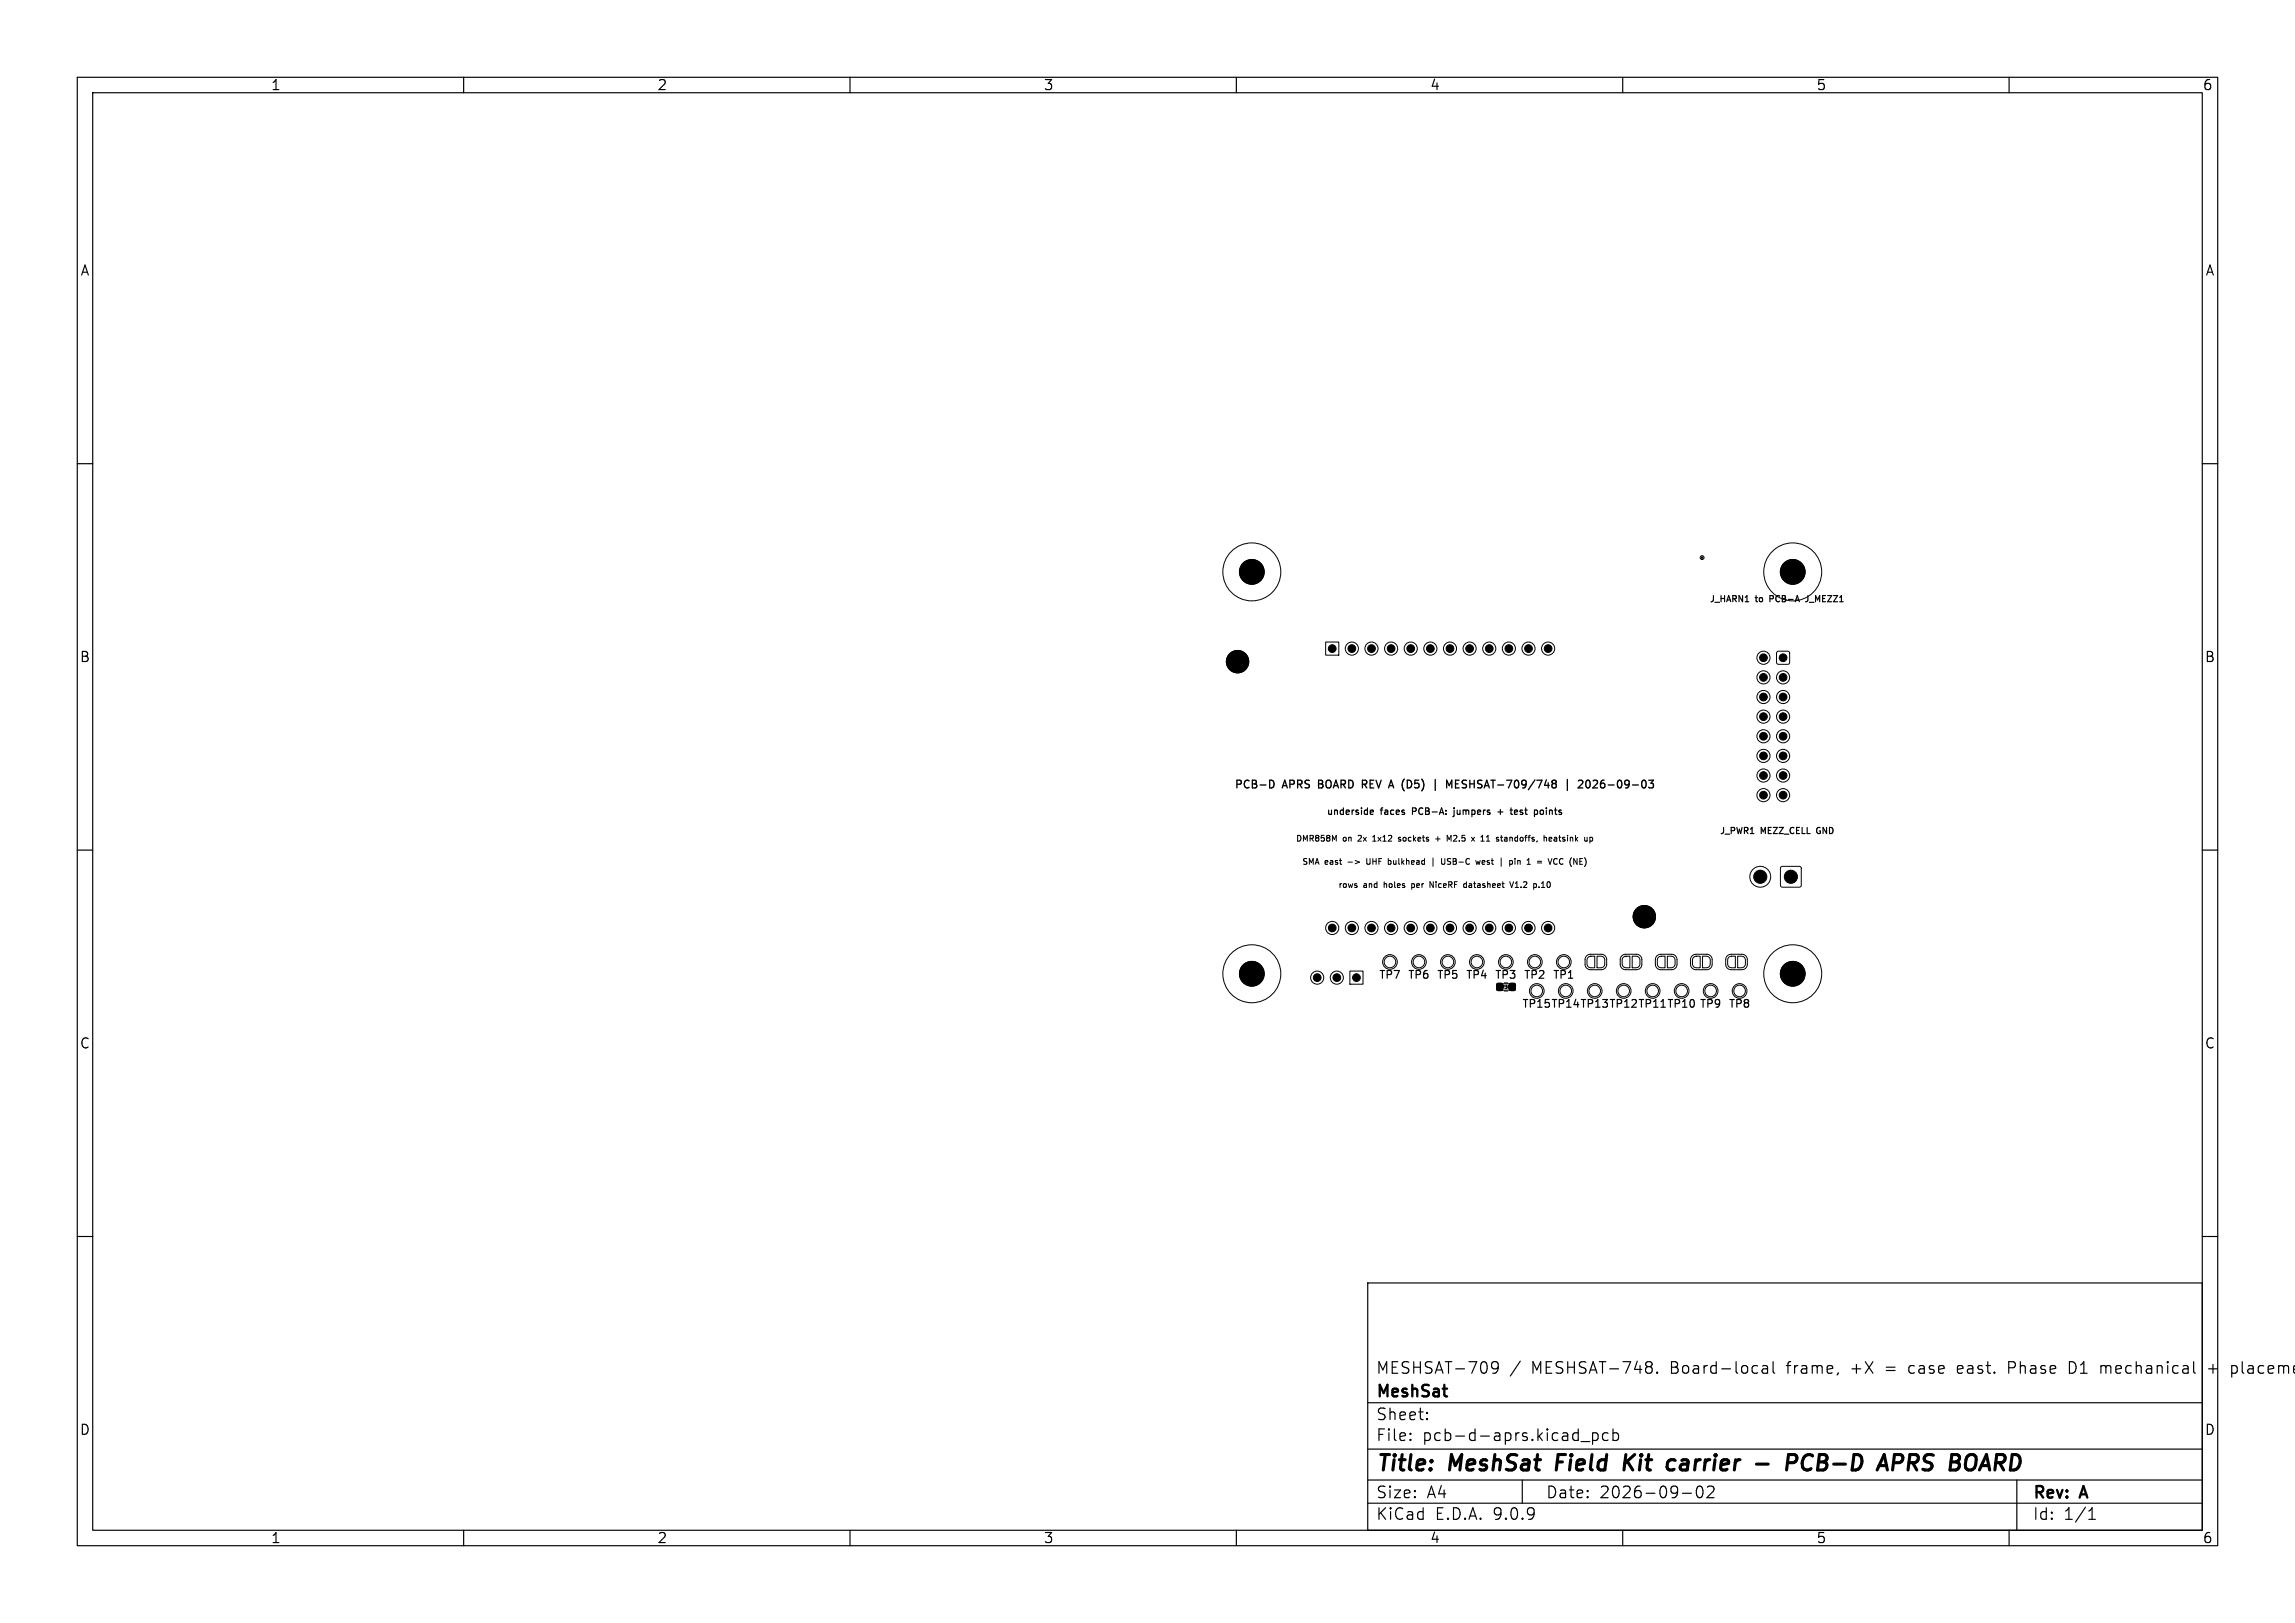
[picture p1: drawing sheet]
<svg xmlns="http://www.w3.org/2000/svg" width="297mm" height="210mm" viewBox="0 0 297 210" stroke-linecap="round" stroke-linejoin="round" font-family="sans-serif">
<defs><g id="words">
<g font-size="2.8">
<text x="178" y="190.9">Title:</text>
<text x="187.7" y="190.9">MeshSat</text>
<text x="202.3" y="190.9">Field</text>
<text x="211.8" y="190.9">Kit</text>
<text x="218.2" y="190.9">carrier</text>
<text x="230.5" y="190.9">-</text>
<text x="235.3" y="190.9">PCB-D</text>
<text x="248.1" y="190.9">APRS</text>
<text x="258" y="190.9">BOARD</text>
</g>
<g font-size="2.1">
<text x="178" y="178">MESHSAT-709</text>
<text x="198.2" y="178">MESHSAT-748.</text>
<text x="216.3" y="178">Board-local</text>
<text x="231.5" y="178">frame,</text>
<text x="240" y="178">+X</text>
<text x="244.5" y="178">=</text>
<text x="247.7" y="178">case</text>
<text x="254.1" y="178">east.</text>
<text x="260.9" y="178">Phase</text>
<text x="268.9" y="178">D1</text>
<text x="273.1" y="178">mechanical</text>
<text x="287.2" y="178">+</text>
<text x="290.3" y="178">placeme</text>
<text x="178" y="184">Sheet:</text>
<text x="178" y="181.2">MeshSat</text>
<text x="178" y="186.7">File:</text>
<text x="184.1" y="186.7">pcb-d-aprs.kicad_pcb</text>
<text x="178" y="196.9">KiCad</text>
<text x="178" y="194.1">Size:</text>
<text x="184.7" y="194.1">A4</text>
<text x="185.7" y="196.9">E.D.A.</text>
<text x="193.3" y="196.9">9.0.9</text>
<text x="200" y="194.1">Date:</text>
<text x="207" y="194.1">2026-09-02</text>
<text x="263" y="194.3">Rev:</text>
<text x="263" y="196.9">Id:</text>
<text x="267.1" y="196.9">1/1</text>
<text x="269.4" y="194.3">A</text>
</g>
<g font-size="1.8">
<text x="35" y="11.9">1</text>
<text x="85" y="11.9">2</text>
<text x="135" y="11.9">3</text>
<text x="185" y="11.9">4</text>
<text x="235" y="11.9">5</text>
<text x="285" y="11.9">6</text>
<text x="10.3" y="35.9">A</text>
<text x="285.4" y="35.9">A</text>
<text x="10.3" y="85.9">B</text>
<text x="285.3" y="85.9">B</text>
<text x="10.3" y="135.9">C</text>
<text x="285.3" y="135.9">C</text>
<text x="10.3" y="185.9">D</text>
<text x="285.3" y="185.9">D</text>
<text x="35" y="199.9">1</text>
<text x="85" y="199.9">2</text>
<text x="135" y="199.9">3</text>
<text x="185" y="199.9">4</text>
<text x="235" y="199.9">5</text>
<text x="285" y="199.9">6</text>
</g>
<g font-size="1.4">
<text x="159.7" y="102.3">PCB-D</text>
<text x="166" y="102.3">APRS</text>
<text x="170.9" y="102.3">BOARD</text>
<text x="176.8" y="102.3">REV A</text>
<text x="182.6" y="102.3">(D5)</text>
<text x="187" y="102.3">|</text>
<text x="189" y="102.3">MESHSAT-709/748</text>
<text x="204.7" y="102.3">|</text>
<text x="206.7" y="102.3">2026-09-03</text>
<text x="178.4" y="126.9">TP7</text>
<text x="182.1" y="126.9">TP6</text>
<text x="185.9" y="126.9">TP5</text>
<text x="189.6" y="126.9">TP4</text>
<text x="193.4" y="126.9">TP3</text>
<text x="196.9" y="130.6">TP15 TP14 TP13 TP12 TP11 TP10 TP9</text>
<text x="197.1" y="126.9">TP2</text>
<text x="200.9" y="126.9">TP1</text>
<text x="223.6" y="130.6">TP8</text>
</g>
<g font-size="1.2">
<text x="171.6" y="105.7">underside</text>
<text x="178.7" y="105.7">faces</text>
<text x="183" y="105.7">PCB-A:</text>
<text x="188.7" y="105.7">jumpers</text>
<text x="194.6" y="105.7">+</text>
<text x="196.6" y="105.7">test</text>
<text x="199.9" y="105.7">points</text>
</g>
<g font-size="1.1">
<text x="221.2" y="78.1">J_HARN1</text>
<text x="227.2" y="78.1">to</text>
<text x="229.3" y="78.1">PCB-A</text>
<text x="234.3" y="78.1">J_MEZZ1</text>
<text x="222.5" y="108.1">J_PWR1</text>
<text x="227.9" y="108.1">MEZZ_CELL</text>
<text x="235.4" y="108.1">GND</text>
</g>
<g font-size="1">
<text x="167.6" y="109.1">DMR858M</text>
<text x="168.4" y="112.1">SMA</text>
<text x="171.5" y="112.1">east</text>
<text x="173.8" y="109.1">on</text>
<text x="176" y="109.1">2x</text>
<text x="177.3" y="112.1">UHF</text>
<text x="178.1" y="109.1">1x12</text>
<text x="180.3" y="112.1">bulkhead</text>
<text x="181.7" y="109.1">sockets</text>
<text x="187.7" y="112.1">USB-C</text>
<text x="188.4" y="109.1">M2.5</text>
<text x="191.9" y="109.1">x</text>
<text x="192.4" y="112.1">west</text>
<text x="193.3" y="109.1">11</text>
<text x="195.5" y="109.1">standoffs,</text>
<text x="195.7" y="112.1">|</text>
<text x="197.2" y="112.1">pin</text>
<text x="201.3" y="112.1">=</text>
<text x="201.9" y="109.1">heatsink</text>
<text x="203" y="112.1">VCC</text>
<text x="173.1" y="115.1">rows</text>
<text x="176.5" y="115.1">and</text>
<text x="179.3" y="115.1">holes</text>
<text x="183.1" y="115.1">per</text>
<text x="185.7" y="115.1">NiceRF</text>
<text x="190.4" y="115.1">datasheet</text>
<text x="196.6" y="115.1">V1.2</text>
<text x="199.9" y="115.1">p.10</text>
</g>
<text font-size=".6" x="194.3" y="128">R36</text>
</g></defs>
<g fill="none" stroke="#000" stroke-width=".15">
<path d="M10 10h277v190h-277zM12 12h273v186h-273zM60 10v2M110 10v2M160 10v2M210 10v2M260 10v2M10 60h2M225.8 77.9h.5M233.9 77.7l-.2 .2M285 60h2M10 110h2"/>
<path d="M177.3 105.1l.4-.1v-.1l-.3-.1-.1 .1 .1 .4h.3M188.2 104.5v.1M188.2 104.8v.7l-.2 .2M193.8 105.1h.7M194.2 104.7v.7M195.4 104.8h.3M195.5 104.5v.8M195.7 105.4h.1M196.3 104.8l-.3 .1v.4l.3 .1M196.4 105l-.4 .1M198.8 104.8l.2 .2v.2l-.2 .2M199.6 104.8l-.2 .1-.1 .1v.3l.3 .1"/>
<path d="M285 110h2M10 160h2M177 166h108v32h-108zM193.9 176.8l-.3 .3h-.4l-.2-.3v-.3l.2-.2 .4-.1 .2 .1a.99 .99 0 0 1-.3 1.4h-.3M196.7 176.1l-1.2 2M213.5 176.2l.2 .1a.31 .31 0 0 1 .1 .3 .31 .31 0 0 1-.3 .2l.3 .3v.3l-.3 .3M214.5 177.6h-.1l.1 .1M214.5 177.6v.1M228.1 176.8l.1-.1 .5 .1v.9M228.7 177.1h-.5a.29 .29 0 0 0-.2 .3 .29 .29 0 0 0 .2 .3l.5-.1M229.5 176.2v1.3l.2 .2M247.1 176.8l-.1 .2 .1 .6"/>
<path d="M253.5 176.7l-.2 .2v.6l.2 .2M254 177.1l-.7 .1M260 177h.5M260.5 176.2h-.5v1.5M268.4 176.3l-.6-.1v1.5l.6-.1M271.9 176.8a.37 .37 0 0 1 .6 .1M271.9 176.7v1M285 160h2M285.8 177.1h1.2M286.4 176.6v1.1M289 176.7l.4 .1 .1 .2v.6l-.3 .1h-.2M60 198v2"/>
<path d="M110 198v2M160 198v2M177 194.5h108M177 191.5h108M177 187.5h108M177 181.5h108M182.5 186.3h.1l-.1 .1M182.5 186.3v.1M182.5 185.5v.1M182.5 185.5h.1l-.1 .1M184.7 183.6v.1M184.7 183.6h-.1l.1 .1"/>
<path d="M184.7 182.8v.1M184.7 182.8h-.1l.1 .1M197 191.5v3M204.6 186.5h1.1M206.1 185.4v1.5M206.1 185.5l.4-.1 .3 .3v.4l-.1 .2-.2 .1-.4-.1M208.1 185.5l-.4-.1-.3 .3v.4l.1 .2 .2 .1 .4-.1M208.7 185.5l.5-.1 .3 .3v.4l-.2 .2-.1 .1-.5-.1M208.7 184.9v1.5M210 198v2M217.7 193.2h1.2M219.7 192.4a.36 .36 0 0 1 .6 .2 .77 .77 0 0 1-.4 1.2 1 1 0 0 1-.2-1.4z"/>
<path d="M221 192.4l.2-.1h.3a.41 .41 0 0 1 .2 .6l-.8 .9h.9M260 198v2M261 191.5v6.5M270.3 196.6h.9M270.3 195.5l.4-.4v1.5"/>
</g>
<g fill="none" stroke="#000" stroke-width=".4">
<path d="M201.6 188.2l-.2 2M210.4 188.2l-.2 2M210.6 189.1l.7 1.1M211.6 188.2l-1.3 1.2M216.6 188.9l.2 .1M217.6 189.5l-.1 .2v.4M227.3 189.4h1.5M232.4 189.1a.51 .51 0 0 0-.2-.9h-.7l-.3 2M234.6 188.4a.73 .73 0 0 0-1.2 .3 .97 .97 0 0 0 .4 1.5l.6-.2M245.2 188.2h.7l.2 .1a.58 .58 0 0 1-.3 1h-.8M247 189.3h.8M247.2 188.2l-.3 2"/>
<path d="M256.2 190.2l.9-2 .4 2M256.4 189.6h1"/>
</g>
<g fill="none" stroke="#000" stroke-width=".13">
<path d="M171.6 83.1h1.7v1.7h-1.7zM230 84.3h.2h1.3l.1 .2-.1 1.4-.1 .1-1.4-.1-.1-.2zM172.7 108.6l.2-.5v.7M174.4 111.6h.6M175.4 111.3l.5 .3-.5 .2M176.9 111.1v.6l.1 .1M177.6 108.8h.5M177.9 108.1l-.3 .2M179.7 111.3l.3 .2M180 111.7l-.3 .1M181.3 108.4l-.2-.1-.1 .1v.2h.3v.2h-.3M182.7 114.3v.8"/>
<path d="M182.7 114.8h.2M182.9 114.3l-.2 .1M185.1 114.8v-.7l.4 .7M185.4 111v1.1M185.8 108.6h.6M186.1 108.3v.5M186.6 111.1v.6l.1 .1 .3-.1v-.6M187.3 108.8v-.7l.2 .5 .3-.5v.7M187.3 111.8h.3M187.4 111.1l-.1 .1 .1 .2M188.1 108.1v.1M188.5 108.4l-.4 .4h.4"/>
<path d="M189.5 114.4h.3M189.5 114.8h.3M189.8 114.1v.7M191.6 111.3l-.2 .5-.1-.3-.2 .3M191.8 108.2l.1-.1v.7M192.1 111.4l-.2-.1-.1 .1v.4h.3M192.2 111.5l-.4 .1M192.4 108.8h.4M192.5 108.2l.1-.1v.7M194.7 108.4h.3v.4M195 108.5l-.3 .2 .1 .1h.2M195.4 111.3v.8"/>
<path d="M195.4 111.8h.1M195.4 114.1l.2 .7 .3-.7M195.4 111.3v.1M196.1 114.8h.4M196.3 114.1l-.2 .2M196.4 111.4h.3v.4M196.4 111.3v.5M198.9 111.4h.6M198.9 111.7h.6M199.2 114.8h.1M199.5 114.8h.4M199.6 114.2l-.1 .1"/>
<path d="M200.3 111.1l.3 .7 .2-.7M200.5 108.6l.3-.1v-.1l-.2-.1-.1 .1v.4h.3M201.1 108.4h.3l.1 .4M201.5 108.5l-.4 .2 .1 .1h.3M201.5 111.2l-.3-.1-.1 .3M202.3 111.2l-.4-.1-.1 .3M202.3 111.8h-.2M230.5 112.2l.2-.1h2.2l.1 .1 .1 .2v2.2l-.1 .1-.1 .1h-2.2l-.2-.1-.1-.1v-2.2zM174.7 125.7h1.7v1.7h-1.7zM193.7 127.3h.7v.8h-.7zM194.1 127.3h1.6v.8h-1.6zM194.7 128.2h.4"/>
<path d="M195.4 127.3h.7v.8h-.7zM205.3 123.7l.5-.2h1.4a.7 .7 0 0 1 .7 .7v.6a.7 .7 0 0 1-.7 .7h-1.4a.7 .7 0 0 1-.7-.7v-.7zM205.5 123.9l.3-.2h.6v1.5h-.6l-.3-.2-.1-.3v-.5zM206.7 123.7l.7 .1 .2 .2 .1 .8-.1 .2-.2 .2h-.7zM209.9 123.7l.4-.2h1.5a.7 .7 0 0 1 .7 .7v.6a.7 .7 0 0 1-.7 .7h-1.4a.7 .7 0 0 1-.7-.7v-.7zM210 123.9l.4-.2h.5v1.5h-.5l-.4-.2-.1-.3v-.5zM211.2 123.7l.7 .1 .3 .2v.8l-.1 .2-.2 .2h-.7zM214.4 123.7l.5-.2h1.4a.7 .7 0 0 1 .7 .7v.6a.7 .7 0 0 1-.7 .7h-1.4a.7 .7 0 0 1-.7-.7v-.7zM214.6 123.9l.3-.2h.6v1.5h-.6l-.3-.2-.1-.3v-.5zM215.8 123.7l.7 .1 .2 .2 .1 .8-.1 .2-.2 .2h-.7zM219 123.7l.4-.2h1.5a.7 .7 0 0 1 .7 .7v.6a.7 .7 0 0 1-.7 .7h-1.4a.7 .7 0 0 1-.7-.7v-.7zM219.1 123.9l.4-.2h.5v1.5h-.5l-.4-.2-.1-.3v-.5z"/>
<path d="M220.3 123.7l.7 .1 .3 .2v.8l-.1 .2-.2 .2h-.7zM223.5 123.7l.5-.2h1.4a.7 .7 0 0 1 .7 .7v.6a.7 .7 0 0 1-.7 .7h-1.4a.7 .7 0 0 1-.7-.7v-.7zM223.7 123.9l.3-.2h.6v1.5h-.6l-.3-.2-.1-.3v-.5zM224.9 123.7l.7 .1 .2 .2 .1 .8-.1 .2-.2 .2h-.7z"/>
<circle cx="162" cy="74" r="3.7"/>
<circle cx="162" cy="74" r="1.6"/>
<circle cx="220.3" cy="72.1" r=".25"/>
<circle cx="232" cy="74" r="1.6"/>
<circle cx="232" cy="74" r="3.7"/>
<circle cx="160.2" cy="85.6" r="1.45"/>
<circle cx="174.9" cy="83.9" r=".85"/>
<circle cx="177.5" cy="83.9" r=".85"/>
<circle cx="180" cy="83.9" r=".85"/>
<circle cx="182.6" cy="83.9" r=".85"/>
<circle cx="185.1" cy="83.9" r=".85"/>
<circle cx="187.6" cy="83.9" r=".85"/>
<circle cx="190.2" cy="83.9" r=".85"/>
<circle cx="192.7" cy="83.9" r=".85"/>
<circle cx="195.3" cy="83.9" r=".85"/>
<circle cx="197.8" cy="83.9" r=".85"/>
<circle cx="200.3" cy="83.9" r=".85"/>
<circle cx="228.2" cy="90.2" r=".85"/>
<circle cx="228.2" cy="95.3" r=".85"/>
<circle cx="228.2" cy="85.1" r=".85"/>
<circle cx="228.2" cy="92.7" r=".85"/>
<circle cx="228.2" cy="87.6" r=".85"/>
<circle cx="228.2" cy="97.8" r=".85"/>
<circle cx="230.8" cy="95.3" r=".85"/>
<circle cx="230.8" cy="90.2" r=".85"/>
<circle cx="230.8" cy="87.6" r=".85"/>
<circle cx="230.8" cy="97.8" r=".85"/>
<circle cx="230.8" cy="92.7" r=".85"/>
<circle cx="212.8" cy="118.6" r="1.45"/>
<circle cx="227.8" cy="113.4" r="1.35"/>
<circle cx="228.2" cy="100.3" r=".85"/>
<circle cx="228.2" cy="102.9" r=".85"/>
<circle cx="230.8" cy="102.9" r=".85"/>
<circle cx="230.8" cy="100.3" r=".85"/>
<circle cx="162" cy="126" r="3.7"/>
<circle cx="162" cy="126" r="1.6"/>
<circle cx="170.5" cy="126.5" r=".85"/>
<circle cx="172.4" cy="120.1" r=".85"/>
<circle cx="173" cy="126.5" r=".85"/>
<circle cx="174.9" cy="120.1" r=".85"/>
<circle cx="177.5" cy="120.1" r=".85"/>
<circle cx="179.9" cy="124.5" r=".75"/>
<circle cx="179.9" cy="124.5" r=".95"/>
<circle cx="180" cy="120.1" r=".85"/>
<circle cx="182.6" cy="120.1" r=".85"/>
<circle cx="183.6" cy="124.5" r=".75"/>
<circle cx="183.6" cy="124.5" r=".95"/>
<circle cx="185.1" cy="120.1" r=".85"/>
<circle cx="187.4" cy="124.5" r=".95"/>
<circle cx="187.4" cy="124.5" r=".75"/>
<circle cx="187.6" cy="120.1" r=".85"/>
<circle cx="190.2" cy="120.1" r=".85"/>
<circle cx="191.1" cy="124.5" r=".95"/>
<circle cx="191.1" cy="124.5" r=".75"/>
<circle cx="192.7" cy="120.1" r=".85"/>
<circle cx="194.9" cy="124.5" r=".75"/>
<circle cx="194.9" cy="124.5" r=".95"/>
<circle cx="195.3" cy="120.1" r=".85"/>
<circle cx="197.8" cy="120.1" r=".85"/>
<circle cx="198.6" cy="124.5" r=".75"/>
<circle cx="198.6" cy="124.5" r=".95"/>
<circle cx="198.9" cy="128.2" r=".75"/>
<circle cx="198.9" cy="128.2" r=".95"/>
<circle cx="200.3" cy="120.1" r=".85"/>
<circle cx="202.4" cy="124.5" r=".95"/>
<circle cx="202.4" cy="124.5" r=".75"/>
<circle cx="202.6" cy="128.2" r=".75"/>
<circle cx="202.6" cy="128.2" r=".95"/>
<circle cx="206.4" cy="128.2" r=".75"/>
<circle cx="206.4" cy="128.2" r=".95"/>
<circle cx="210.1" cy="128.2" r=".95"/>
<circle cx="210.1" cy="128.2" r=".75"/>
<circle cx="213.9" cy="128.2" r=".75"/>
<circle cx="213.9" cy="128.2" r=".95"/>
<circle cx="217.6" cy="128.2" r=".75"/>
<circle cx="217.6" cy="128.2" r=".95"/>
<circle cx="221.4" cy="128.2" r=".75"/>
<circle cx="221.4" cy="128.2" r=".95"/>
<circle cx="225.1" cy="128.2" r=".95"/>
<circle cx="225.1" cy="128.2" r=".75"/>
<circle cx="232" cy="126" r="1.6"/>
<circle cx="232" cy="126" r="3.7"/>
</g>
<g fill="none" stroke="#000" stroke-width=".17">
<path d="M164.3 101a.51 .51 0 0 1 .6 .5 .51 .51 0 0 1-.6 .5M176.3 101.5h.4M176.7 101h-.4v1M182.4 101h-.3v1h.3M185.7 100.9v1.4M187.5 101.7l.4-.7v1M188.4 101.4h.3M188.8 101h-.4v1h.4M202.8 100.9v1.4M204.4 101h-.1M204.8 101.4l-.6 .6h.6M205.4 101h.1a.53 .53 0 0 1 .3 .5 .53 .53 0 0 1-.3 .5l-.1-.1"/>
<path d="M206.3 101h-.1M206.7 101.4l-.6 .6h.6"/>
</g>
<g fill="#000" stroke="#000" stroke-width=".13">
<path d="M193.7 127.3h.7v.8h-.7zM195.4 127.3h.7v.8h-.7z"/>
<circle cx="162" cy="74" r="1.6"/>
<circle cx="220.3" cy="72.1" r=".1"/>
<circle cx="232" cy="74" r="1.6"/>
<circle cx="160.2" cy="85.6" r="1.45"/>
<circle cx="172.4" cy="83.9" r=".5"/>
<circle cx="174.9" cy="83.9" r=".5"/>
<circle cx="177.5" cy="83.9" r=".5"/>
<circle cx="180" cy="83.9" r=".5"/>
<circle cx="182.6" cy="83.9" r=".5"/>
<circle cx="185.1" cy="83.9" r=".5"/>
<circle cx="187.6" cy="83.9" r=".5"/>
<circle cx="190.2" cy="83.9" r=".5"/>
<circle cx="192.7" cy="83.9" r=".5"/>
<circle cx="195.3" cy="83.9" r=".5"/>
<circle cx="197.8" cy="83.9" r=".5"/>
<circle cx="200.3" cy="83.9" r=".5"/>
<circle cx="228.2" cy="95.3" r=".5"/>
<circle cx="228.2" cy="87.6" r=".5"/>
<circle cx="228.2" cy="90.2" r=".5"/>
<circle cx="228.2" cy="97.8" r=".5"/>
<circle cx="228.2" cy="85.1" r=".5"/>
<circle cx="228.2" cy="92.7" r=".5"/>
<circle cx="230.8" cy="85.1" r=".5"/>
<circle cx="230.8" cy="90.2" r=".5"/>
<circle cx="230.8" cy="92.7" r=".5"/>
<circle cx="230.8" cy="95.3" r=".5"/>
<circle cx="230.8" cy="97.8" r=".5"/>
<circle cx="230.8" cy="87.6" r=".5"/>
<circle cx="212.8" cy="118.6" r="1.45"/>
<circle cx="227.8" cy="113.4" r=".85"/>
<circle cx="228.2" cy="100.3" r=".5"/>
<circle cx="228.2" cy="102.9" r=".5"/>
<circle cx="230.8" cy="102.9" r=".5"/>
<circle cx="230.8" cy="100.3" r=".5"/>
<circle cx="231.8" cy="113.4" r=".85"/>
<circle cx="162" cy="126" r="1.6"/>
<circle cx="170.5" cy="126.5" r=".5"/>
<circle cx="172.4" cy="120.1" r=".5"/>
<circle cx="173" cy="126.5" r=".5"/>
<circle cx="174.9" cy="120.1" r=".5"/>
<circle cx="175.5" cy="126.5" r=".5"/>
<circle cx="177.5" cy="120.1" r=".5"/>
<circle cx="180" cy="120.1" r=".5"/>
<circle cx="182.6" cy="120.1" r=".5"/>
<circle cx="185.1" cy="120.1" r=".5"/>
<circle cx="187.6" cy="120.1" r=".5"/>
<circle cx="190.2" cy="120.1" r=".5"/>
<circle cx="192.7" cy="120.1" r=".5"/>
<circle cx="195.3" cy="120.1" r=".5"/>
<circle cx="197.8" cy="120.1" r=".5"/>
<circle cx="200.3" cy="120.1" r=".5"/>
<circle cx="232" cy="126" r="1.6"/>
</g>
<use href="#words"/>
</svg>
